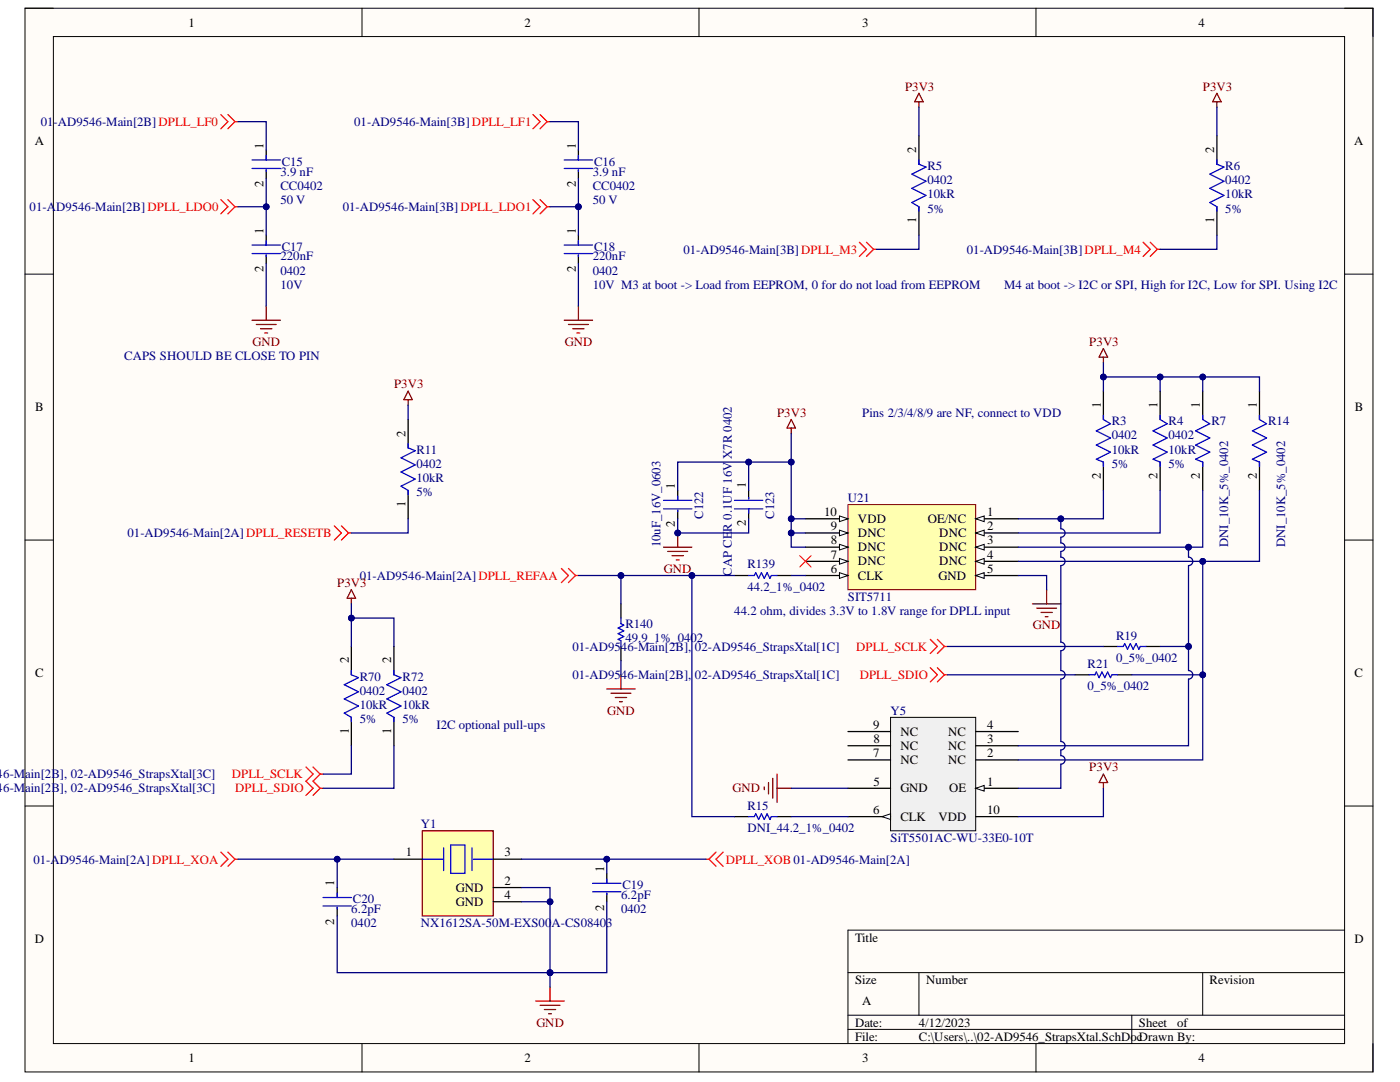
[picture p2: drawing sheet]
<svg xmlns="http://www.w3.org/2000/svg" width="279mm" height="216mm" viewBox="0 0 279 216" stroke-linecap="round" stroke-linejoin="round" font-family="sans-serif">
<defs><g id="words">
<g font-size="2.5">
<text x="37.6" y="5.3">1</text>
<text x="104.7" y="5.3">2</text>
<text x="172.1" y="5.3">3</text>
<text x="239.2" y="5.3">4</text>
<text x="6.9" y="29">A</text>
<text x="52.6" y="29.7" transform="rotate(-90 52.6 29.7)">1</text>
<text x="114.9" y="29.7" transform="rotate(-90 114.9 29.7)">1</text>
<text x="270.2" y="29">A</text>
<text x="182.8" y="30.5" transform="rotate(-90 182.8 30.5)">2</text>
<text x="242.3" y="30.5" transform="rotate(-90 242.3 30.5)">2</text>
<text x="52.6" y="37.4" transform="rotate(-90 52.6 37.4)">2</text>
<text x="114.9" y="37.4" transform="rotate(-90 114.9 37.4)">2</text>
<text x="52.6" y="46.7" transform="rotate(-90 52.6 46.7)">1</text>
<text x="114.9" y="46.7" transform="rotate(-90 114.9 46.7)">1</text>
<text x="182.8" y="44.5" transform="rotate(-90 182.8 44.5)">1</text>
<text x="242.3" y="44.5" transform="rotate(-90 242.3 44.5)">1</text>
<text x="52.6" y="54.3" transform="rotate(-90 52.6 54.3)">2</text>
<text x="114.9" y="54.3" transform="rotate(-90 114.9 54.3)">2</text>
<text x="7" y="82.1">B</text>
<text x="219.7" y="81.5" transform="rotate(-90 219.7 81.5)">1</text>
<text x="231" y="81.5" transform="rotate(-90 231 81.5)">1</text>
<text x="239.5" y="81.5" transform="rotate(-90 239.5 81.5)">1</text>
<text x="250.8" y="81.5" transform="rotate(-90 250.8 81.5)">1</text>
<text x="270.4" y="82.1">B</text>
<text x="80.9" y="87.1" transform="rotate(-90 80.9 87.1)">2</text>
<text x="219.7" y="95.7" transform="rotate(-90 219.7 95.7)">2</text>
<text x="231" y="95.7" transform="rotate(-90 231 95.7)">2</text>
<text x="239.5" y="95.7" transform="rotate(-90 239.5 95.7)">2</text>
<text x="250.8" y="95.7" transform="rotate(-90 250.8 95.7)">2</text>
<text x="80.9" y="101.1" transform="rotate(-90 80.9 101.1)">1</text>
<text x="134.7" y="97.6" transform="rotate(-90 134.7 97.6)">1</text>
<text x="148.8" y="97.3" transform="rotate(-90 148.8 97.3)">1</text>
<text x="134.7" y="105.2" transform="rotate(-90 134.7 105.2)">2</text>
<text x="148.8" y="105" transform="rotate(-90 148.8 105)">2</text>
<text x="164.5" y="102.9">10</text>
<text x="165.8" y="105.8">9</text>
<text x="171.2" y="104.4">VDD</text>
<text x="171.2" y="107.2">DNC</text>
<text x="185.2" y="104.4">OE/NC</text>
<text x="187.5" y="107.2">DNC</text>
<text x="197" y="105.8">2</text>
<text x="197" y="102.9">1</text>
<text x="165.8" y="108.6">8</text>
<text x="165.8" y="111.5">7</text>
<text x="171.2" y="110">DNC</text>
<text x="171.2" y="112.8">DNC</text>
<text x="187.5" y="112.8">DNC</text>
<text x="187.5" y="110">DNC</text>
<text x="197" y="111.5">4</text>
<text x="197" y="108.6">3</text>
<text x="165.8" y="114.3">6</text>
<text x="171.2" y="115.7">CLK</text>
<text x="187.3" y="115.7">GND</text>
<text x="197" y="114.3">5</text>
<text x="7" y="135.1">C</text>
<text x="69.6" y="132.3" transform="rotate(-90 69.6 132.3)">2</text>
<text x="78" y="132.3" transform="rotate(-90 78 132.3)">2</text>
<text x="270.3" y="135.1">C</text>
<text x="69.6" y="146.4" transform="rotate(-90 69.6 146.4)">1</text>
<text x="78" y="146.4" transform="rotate(-90 78 146.4)">1</text>
<text x="174.3" y="145.4">9</text>
<text x="174.4" y="148.2">8</text>
<text x="179.7" y="149.7">NC</text>
<text x="179.7" y="146.8">NC</text>
<text x="189.2" y="149.7">NC</text>
<text x="189.2" y="146.8">NC</text>
<text x="197" y="148.2">3</text>
<text x="197" y="145.4">4</text>
<text x="174.3" y="151.1">7</text>
<text x="179.7" y="152.5">NC</text>
<text x="189.2" y="152.5">NC</text>
<text x="197" y="151.1">2</text>
<text x="174.4" y="156.8">5</text>
<text x="179.7" y="158.1">GND</text>
<text x="189.4" y="158.1">OE</text>
<text x="197" y="156.8">1</text>
<text x="174.3" y="162.4">6</text>
<text x="179.7" y="163.8">CLK</text>
<text x="187.3" y="163.8">VDD</text>
<text x="197" y="162.4">10</text>
<text x="81" y="170.9">1</text>
<text x="100.7" y="170.9">3</text>
<text x="66.7" y="176.8" transform="rotate(-90 66.7 176.8)">1</text>
<text x="91" y="178">GND</text>
<text x="100.7" y="176.5">2</text>
<text x="100.7" y="179.3">4</text>
<text x="120.6" y="174" transform="rotate(-90 120.6 174)">1</text>
<text x="66.7" y="184.5" transform="rotate(-90 66.7 184.5)">2</text>
<text x="91" y="180.8">GND</text>
<text x="120.6" y="181.7" transform="rotate(-90 120.6 181.7)">2</text>
<text x="6.9" y="188.2">D</text>
<text x="170.6" y="187.9">Title</text>
<text x="270.3" y="188.2">D</text>
<text x="170.6" y="196.3">Size</text>
<text x="184.8" y="196.3">Number</text>
<text x="241.4" y="196.3">Revision</text>
<text x="172.1" y="200.6">A</text>
<text x="170.6" y="204.9">Date:</text>
<text x="170.6" y="207.6">File:</text>
<text x="183.4" y="204.9">4/12/2023</text>
<text x="183.4" y="207.6">C:\Users\..\02-AD9546_StrapsXtal.SchDocDrawn By:</text>
<text x="227.3" y="204.9">Sheet</text>
<text x="234.9" y="204.9">of</text>
<text x="37.6" y="212">1</text>
<text x="104.7" y="212">2</text>
<text x="172.1" y="212">3</text>
<text x="239.2" y="212">4</text>
</g>
<g font-size="2.5" fill="#800000">
<text x="180.6" y="18.1">P3V3</text>
<text x="240.1" y="18.1">P3V3</text>
<text x="50.4" y="69">GND</text>
<text x="112.7" y="69">GND</text>
<text x="217.4" y="69">P3V3</text>
<text x="78.6" y="77.5">P3V3</text>
<text x="155.1" y="83.2">P3V3</text>
<text x="67.3" y="117.1">P3V3</text>
<text x="132.5" y="114.3">GND</text>
<text x="206.1" y="125.6">GND</text>
<text x="121.2" y="142.6">GND</text>
<text x="217.4" y="153.9">P3V3</text>
<text x="146.2" y="158.1">GND</text>
<text x="107" y="204.9">GND</text>
</g>
<g font-size="2.5" fill="#000080">
<text x="8.1" y="25.1">01-AD9546-Main[2B]DPLL_LF0</text>
<text x="70.7" y="25.1">01-AD9546-Main[3B]DPLL_LF1</text>
<text x="56" y="35.1">3.9 nF</text>
<text x="56.2" y="33">C15</text>
<text x="118.3" y="35.1">3.9 nF</text>
<text x="118.5" y="33">C16</text>
<text x="185.1" y="33.9">R5</text>
<text x="244.5" y="33.9">R6</text>
<text x="56" y="40.7">50 V</text>
<text x="56" y="37.9">CC0402</text>
<text x="118.3" y="40.7">50 V</text>
<text x="118.3" y="37.9">CC0402</text>
<text x="185.1" y="36.8">0402</text>
<text x="185.1" y="39.6">10kR</text>
<text x="244.5" y="36.8">0402</text>
<text x="244.5" y="39.6">10kR</text>
<text x="5.9" y="42.1">01-A</text>
<text x="11.2" y="42.1">D9546-Main[2B]DPLL_LDO0</text>
<text x="68.4" y="42.1">01-AD9546-Main[3B]DPLL_LDO1</text>
<text x="185.1" y="42.4">5%</text>
<text x="244.5" y="42.4">5%</text>
<text x="56" y="52">220nF</text>
<text x="56.2" y="50">C17</text>
<text x="118.3" y="52">220nF</text>
<text x="118.5" y="50">C18</text>
<text x="136.4" y="50.6">01-AD9546-Main[3B]DPLL_M3</text>
<text x="193" y="50.6">01-AD9546-Main[3B]DPLL_M4</text>
<text x="56" y="57.6">10V</text>
<text x="56" y="54.9">0402</text>
<text x="118.3" y="57.6">10V M3 at boot -&gt; Load from EEPROM, 0 for do not load from EEPROM</text>
<text x="118.3" y="54.9">0402</text>
<text x="200.4" y="57.6">M4 at boot -&gt; I2C or SPI, High for I2C, Low for SPI. Using I2C</text>
<text x="24.8" y="71.8">CAPS SHOULD BE CLOSE TO PIN</text>
<text x="172.1" y="83.2">Pins 2/3/4/8/9 are NF, connect to VDD</text>
<text x="221.9" y="87.6">0402</text>
<text x="221.9" y="84.9">R3</text>
<text x="233.2" y="87.6">0402</text>
<text x="233.2" y="84.9">R4</text>
<text x="241.7" y="84.9">R7</text>
<text x="253.1" y="84.9">R14</text>
<text x="83.1" y="93.3">0402</text>
<text x="83.1" y="90.5">R11</text>
<text x="146" y="91.6" transform="rotate(-90 146 91.6)">X7R 0402</text>
<text x="221.9" y="90.5">10kR</text>
<text x="221.9" y="93.3">5%</text>
<text x="233.2" y="90.5">10kR</text>
<text x="233.2" y="93.3">5%</text>
<text x="83.1" y="96.2">10kR</text>
<text x="83.1" y="99">5%</text>
<text x="169.2" y="100.1">U21</text>
<text x="25.5" y="107.2">01-AD9546-Main[2A]DPLL_RESETB</text>
<text x="140.4" y="103.5" transform="rotate(-90 140.4 103.5)">C122</text>
<text x="146" y="106.1" transform="rotate(-90 146 106.1)">R 0.1UF 16V</text>
<text x="154.5" y="103.5" transform="rotate(-90 154.5 103.5)">C123</text>
<text x="131.8" y="109.2" transform="rotate(-90 131.8 109.2)">10uF_16V_0603</text>
<text x="149.2" y="113.4">R139</text>
<text x="245.1" y="109.2" transform="rotate(-90 245.1 109.2)">DNI_10K_5%_0402</text>
<text x="256.5" y="109.2" transform="rotate(-90 256.5 109.2)">DNI_10K_5%_0402</text>
<text x="71.8" y="115.7">01-AD9546-Main[2A]DPLL_REFAA</text>
<text x="146" y="114.9" transform="rotate(-90 146 114.9)">CAP CE</text>
<text x="149.2" y="118">44.2_1%_0402</text>
<text x="169.2" y="119.9">SIT5711</text>
<text x="124.8" y="125.3">R140</text>
<text x="146.5" y="122.8">44.2 ohm, divides 3.3V to 1.8V range for DPLL input</text>
<text x="114.2" y="129.8">01-AD9546-Main[2B],</text>
<text x="124.8" y="128.1">49.9_1%_0402</text>
<text x="138.7" y="129.8">02-AD9546_StrapsXtal[1C]</text>
<text x="222.7" y="127.6">R19</text>
<text x="71.8" y="135.8">R70</text>
<text x="80.3" y="135.8">R72</text>
<text x="114.2" y="135.5">01-AD9546-Main[2B],</text>
<text x="138.7" y="135.5">02-AD9546_StrapsXtal[1C]</text>
<text x="217.1" y="133.3">R21</text>
<text x="217.1" y="137.8">0_5%_0402</text>
<text x="222.7" y="132.1">0_5%_0402</text>
<text x="71.8" y="138.6">0402</text>
<text x="71.8" y="141.5">10kR</text>
<text x="80.3" y="138.6">0402</text>
<text x="80.3" y="141.5">10kR</text>
<text x="177.7" y="142.6">Y5</text>
<text x="71.8" y="144.3">5%</text>
<text x="80.3" y="144.3">5%</text>
<text x="87.1" y="145.4">I2C optional pull-ups</text>
<text x="-.6" y="155.3">46-M</text>
<text x="5.1" y="155.3">ain[2B], 02-AD9546_StrapsXtal[3C]</text>
<text x="-.6" y="158.1">46-M</text>
<text x="5.1" y="158.1">ain[2B], 02-AD9546_StrapsXtal[3C]</text>
<text x="149.2" y="161.6">R15</text>
<text x="84" y="165.2">Y1</text>
<text x="149.2" y="166.1">DNI_44.2_1%_0402</text>
<text x="6.7" y="172.3">01-AD9546-Main[2A]DPLL_XOA</text>
<text x="177.7" y="168.1">SiT5501AC-WU-33E0-10T</text>
<text x="124" y="179.3">6.2pF</text>
<text x="124.2" y="177.4">C19</text>
<text x="70.1" y="185">0402</text>
<text x="70.1" y="182.2">6.2pF</text>
<text x="70.4" y="180.3">C20</text>
<text x="84" y="185">NX1612SA-50M-EXS00A-CS08403</text>
<text x="124" y="182.2">0402</text>
</g>
<g font-size="2.5" fill="#f00">
<text x="170.9" y="129.8">DPLL_SCLK</text>
<text x="171.6" y="135.5">DPLL_SDIO</text>
<text x="46.3" y="155.3">DPLL_SCLK</text>
<text x="46.9" y="158.1">DPLL_SDIO</text>
<text x="144.8" y="172.3">DPLL_XOB 01-AD9546-Main[2A]</text>
</g>
</g></defs>
<path d="M5 1.6h269v212.3h-269z" fill-rule="evenodd" fill="#fffcf8"/>
<path d="M5 1.6h269v212.3h-269z" fill="none" stroke="#000" stroke-width=".2"/>
<path d="M10.7 7.3h257.6v200.9h-257.6z" fill-rule="evenodd" fill="#fffcf8"/>
<g fill="none" stroke="#000" stroke-width=".2">
<path d="M5 1.6h5.7M10.7 7.3h257.6v200.9h-257.6zM72.2 1.6v5.7M139.5 1.6v5.7M206.8 1.6v5.7M268.3 1.6h5.7v5.7M5 54.7h5.7M268.3 54.7h5.7M5 107.8h5.7M268.3 107.8h5.7M5 160.8h5.7M268.3 160.8h5.7"/>
<path d="M169.2 194.1h99.1M183.4 194.1v8.5M240 194.1v8.5M268.3 185.6h-99.1v22.6M72.2 208.2v5.7M139.5 208.2v5.7M169.2 202.6h99.1M169.2 205.4h99.1M206.8 208.2v5.7M225.9 202.6v5.6M274 208.2v5.7"/>
</g>
<g fill="none" stroke="#000" stroke-width=".25">
<path d="M53.1 29.9v2M53.1 33.9v1.7M115.4 29.9v2M115.4 33.9v1.7M183.4 27.1v5.7M242.9 27.1v5.7M53.1 46.9v2M53.1 50.9v1.7M115.4 46.9v2M115.4 50.9v1.7M183.4 41.3v5.6M242.9 41.3v5.6"/>
<path d="M81.4 83.7v5.7M81.4 97.9v5.6M67.3 177.1v2M121.1 174.3v2M121.1 178.2v1.7M67.3 181.1v1.7"/>
</g>
<g fill="none" stroke="#00f" stroke-width=".25">
<path d="M50.3 31.9h5.7M50.3 33.6h5.7M53.1 31.1v.8M53.1 33.9v.3M112.6 31.9h5.7M112.6 33.6h5.7M115.4 31.1v.8M115.4 33.9v.3M183.4 31.9v.9l1.4 .5-2.8 1.4 2.8 1.5-2.8 1.4 2.8 1.4-2.8 1.4 1.4 .9v.8M242.9 31.9v.9l1.4 .5-2.9 1.4 2.9 1.5-2.9 1.4 2.9 1.4-2.9 1.4 1.5 .9v.8M50.3 48.9h5.7M50.3 50.6h5.7"/>
<path d="M53.1 48v.9M53.1 50.9v.3M112.6 48.9h5.7M112.6 50.6h5.7M115.4 48v.9M115.4 50.9v.3M81.4 88.5v.9l1.5 .5-2.9 1.4 2.9 1.5-2.9 1.4 2.9 1.4-2.9 1.4 1.4 .9v.8M64.5 179.1h5.6M67.3 178.2v.9M118.3 176.3h5.6M118.3 177.9h5.6M121.1 175.4v.9"/>
<path d="M121.1 178.2v.3M64.5 180.8h5.6M67.3 181.1v.2"/>
</g>
<g fill="none" stroke="#f00" stroke-width=".25">
<path d="M44.1 39.8l1.4 1.5-1.4 1.4M44.1 22.9l1.4 1.4-1.4 1.4M45.5 39.8l1.4 1.5M45.5 22.9l1.4 1.4M46.9 24.3l-1.4 1.4M46.9 24.3h.6M106.4 39.8l1.4 1.5-1.4 1.4M106.4 22.9l1.4 1.4-1.4 1.4M107.8 39.8l1.4 1.5M107.8 22.9l1.4 1.4M109.2 24.3h.6M109.2 24.3l-1.4 1.4"/>
<path d="M46.9 41.3l-1.4 1.4M46.9 41.3h.6M109.2 41.3h.6M109.2 41.3l-1.4 1.4M171.5 48.3l1.4 1.4-1.4 1.5M172.9 48.3l1.4 1.4M174.3 49.7l-1.4 1.5M174.3 49.7h.6M228.1 48.3l1.5 1.4-1.5 1.5M229.6 48.3l1.4 1.4M231 49.7h.5M231 49.7l-1.4 1.5"/>
<path d="M66.7 104.9l1.4 1.4-1.4 1.5M68.1 104.9l1.5 1.4M69.6 106.3l-1.5 1.5M69.6 106.3h.5M44.1 170l1.4 1.4-1.4 1.5M45.5 170l1.4 1.4M46.9 171.4h.6M46.9 171.4l-1.4 1.5M140.9 171.4h.6M141.5 171.4l1.4 1.5M142.9 170l-1.4 1.4M144.3 170l-1.4 1.4 1.4 1.5"/>
</g>
<g fill="none" stroke="#800000" stroke-width=".25">
<path d="M50.3 63.9h5.7M51.1 64.7h4M52 65.6h2.3M52.8 66.4h.6M53.1 61.1v2.8M81.4 78l.9 1.7h-1.7zM81.4 79.7v1.2M112.6 63.9h5.7M113.4 64.7h4M114.3 65.6h2.3M115.1 66.4h.6M115.4 61.1v2.8"/>
<path d="M106.9 199.7h5.7M109.8 196.9v2.8M107.8 200.6h4M108.6 201.4h2.3M109.5 202.3h.6"/>
</g>
<path d="M169.2 100.7h25.5v17h-25.5z" fill-rule="evenodd" fill="#ffffb0"/>
<path d="M169.2 100.7h25.5v17h-25.5z" fill="none" stroke="#800000" stroke-width=".2"/>
<path d="M160.7 103.5h8.5" fill="none" stroke="#000" stroke-width=".25"/>
<path d="M167.5 103l1.7 .5-1.7 .6z" fill="#f8fcff"/>
<path d="M167.5 103l1.7 .5-1.7 .6z" fill="none" stroke="#000" stroke-width=".2"/>
<path d="M160.7 106.3h8.5" fill="none" stroke="#000" stroke-width=".25"/>
<path d="M167.5 105.8l1.7 .5-1.7 .6z" fill="#f8fcff"/>
<path d="M167.5 105.8l1.7 .5-1.7 .6z" fill="none" stroke="#000" stroke-width=".2"/>
<path d="M160.7 109.2h8.5" fill="none" stroke="#000" stroke-width=".25"/>
<path d="M167.5 108.6l1.7 .6-1.7 .5z" fill="#f8fcff"/>
<path d="M167.5 108.6l1.7 .6-1.7 .5z" fill="none" stroke="#000" stroke-width=".2"/>
<path d="M160.7 112h8.5" fill="none" stroke="#000" stroke-width=".25"/>
<path d="M167.5 111.4l1.7 .6-1.7 .6z" fill="#f8fcff"/>
<path d="M167.5 111.4l1.7 .6-1.7 .6z" fill="none" stroke="#000" stroke-width=".2"/>
<path d="M160.7 114.8h8.5" fill="none" stroke="#000" stroke-width=".25"/>
<path d="M167.5 114.3l1.7 .5-1.7 .6z" fill="#f8fcff"/>
<path d="M167.5 114.3l1.7 .5-1.7 .6z" fill="none" stroke="#000" stroke-width=".2"/>
<path d="M194.7 114.8h8.5" fill="none" stroke="#000" stroke-width=".25"/>
<path d="M194.7 114.8l1.7-.5v1.1z" fill="#f8fcff"/>
<path d="M194.7 114.8l1.7-.5v1.1z" fill="none" stroke="#000" stroke-width=".2"/>
<path d="M194.7 112h8.5" fill="none" stroke="#000" stroke-width=".25"/>
<path d="M194.7 112l1.7-.6v1.2z" fill="#f8fcff"/>
<path d="M194.7 112l1.7-.6v1.2z" fill="none" stroke="#000" stroke-width=".2"/>
<path d="M194.7 109.2h8.5" fill="none" stroke="#000" stroke-width=".25"/>
<path d="M194.7 109.2l1.7-.6v1.2z" fill="#f8fcff"/>
<path d="M194.7 109.2l1.7-.6v1.2z" fill="none" stroke="#000" stroke-width=".2"/>
<path d="M194.7 106.3h8.5" fill="none" stroke="#000" stroke-width=".25"/>
<path d="M194.7 106.3l1.7-.5v1.1z" fill="#f8fcff"/>
<path d="M194.7 106.3l1.7-.5v1.1z" fill="none" stroke="#000" stroke-width=".2"/>
<path d="M194.7 103.5h8.5" fill="none" stroke="#000" stroke-width=".25"/>
<path d="M194.7 103.5l1.7-.5v1.1z" fill="#f8fcff"/>
<path d="M194.7 103.5l1.7-.5v1.1z" fill="none" stroke="#000" stroke-width=".2"/>
<path d="M132.4 109.2h5.7M133.3 110h3.9M134.1 110.9h2.3M135 111.7h.5M135.2 106.3v2.9M208.9 117.7v2.8M206 120.5h5.7M206.9 121.3h4M207.7 122.2h2.3M208.6 123h.6" fill="none" stroke="#800000" stroke-width=".25"/>
<path d="M159.6 110.9l2.3 2.2M161.9 110.9l-2.3 2.2" fill="none" stroke="#f00" stroke-width=".2"/>
<path d="M149.4 97.9v1.7M149.4 101.5v2" fill="none" stroke="#000" stroke-width=".25"/>
<path d="M146.6 99.8h5.6M149.4 99.3v.3M146.6 101.5h5.6M149.4 101.5v.9" fill="none" stroke="#00f" stroke-width=".25"/>
<circle cx="135.2" cy="106.3" r=".57" fill="#000080"/>
<circle cx="135.2" cy="106.3" r=".57" fill="none" stroke="#000080" stroke-width=".2"/>
<g fill="none" stroke="#800000" stroke-width=".25">
<path d="M183.4 18.6l.8 1.7h-1.7zM242.9 18.6l.8 1.7h-1.7zM183.4 20.3v1.2M242.9 20.3v1.2M220.2 69.6l.9 1.7h-1.7zM220.2 71.3v1.1M157.9 83.7l.9 1.7h-1.7zM157.9 85.4v1.1M70.1 117.7l.9 1.7h-1.7zM70.1 119.4v1.1M121.1 137.5h5.7M121.9 138.3h4"/>
<path d="M122.8 139.2h2.3M123.9 134.6v2.9M123.6 140h.6"/>
</g>
<g fill="none" stroke="#f00" stroke-width=".25">
<path d="M112 113.4l1.4 1.4-1.4 1.5M113.4 113.4l1.5 1.4M114.9 114.8l-1.5 1.5M114.9 114.8h.5M185.7 133.2l1.4 1.4-1.4 1.5M185.7 127.6l1.4 1.4-1.4 1.4M187.1 133.2l1.4 1.4M187.1 127.6l1.4 1.4M188.5 134.6l-1.4 1.5M188.5 134.6h.6M188.5 129l-1.4 1.4M188.5 129h.6"/>
<path d="M61.1 153l1.4 1.5-1.4 1.4 1.4 1.4-1.4 1.4M62.5 153l1.4 1.5M63.9 157.3l-1.4 1.4M63.9 154.5l-1.4 1.4 1.4 1.4M63.9 157.3h.6M63.9 154.5h.6"/>
</g>
<g fill="none" stroke="#000" stroke-width=".25">
<path d="M220.2 78v5.7M231.5 78v5.7M251.4 78v5.7M135.2 97.9v1.9M220.2 92.2v5.7M231.5 92.2v5.7M251.4 92.2v5.7M135.2 101.8v1.7M146.6 114.8h2.8M155.1 114.8h2.8M70.1 129v5.6M78.6 129v5.6"/>
<path d="M123.9 120.5v2.8M123.9 129v2.8M214.5 134.6h2.9M220.2 129h2.8M223 134.6h2.9M228.7 129h2.8M70.1 143.1v5.7M78.6 143.1v5.7"/>
</g>
<g fill="none" stroke="#00f" stroke-width=".25">
<path d="M132.4 99.8h5.7M135.2 99v.8M220.2 82.9v.8l1.4 .9-2.8 1.4 2.8 1.4-2.8 1.4 2.8 1.4-2.8 1.4 1.4 .6v.8M231.5 82.9v.8l1.4 .9-2.8 1.4 2.8 1.4-2.8 1.4 2.8 1.4-2.8 1.4 1.4 .6v.8M251.4 82.9v.8l1.4 .9-2.9 1.4 2.9 1.4-2.9 1.4 2.9 1.4-2.9 1.4 1.5 .6v.8M132.4 101.5h5.7M135.2 101.8v.3M149.4 114.8h1.1l.3-.5 .6 1.1 .6-1.1 .5 1.1 .6-1.1 .6 1.1 .2-.6h1.2M70.1 133.8v.8l1.4 .6-2.8 1.4 2.8 1.4-2.8 1.5 2.8 1.4-2.8 1.4 1.4 .8v.9M78.6 133.8v.8l1.4 .6-2.8 1.4 2.8 1.4-2.8 1.5 2.8 1.4-2.8 1.4 1.4 .8v.9M123.9 123.3v1.2l.6 .2-1.1 .6 1.1 .6-1.1 .5 1.1 .6-1.1 .6 .5 .3v1.1M217.4 134.6h1.1l.3-.5 .6 1.1 .5-1.1 .6 1.1 .6-1.1 .5 1.1 .3-.6h1.1"/>
<path d="M223 129h1.2l.3-.6 .5 1.2 .6-1.2 .5 1.2 .6-1.2 .6 1.2 .3-.6h1.1"/>
</g>
<path d="M84.3 165.8h14.1v17h-14.1z" fill-rule="evenodd" fill="#ffffb0"/>
<path d="M84.3 165.8h14.1v17h-14.1z" fill="none" stroke="#800000" stroke-width=".25"/>
<path d="M240 82.9v.8l1.4 .9-2.8 1.4 2.8 1.4-2.8 1.4 2.8 1.4-2.8 1.4 1.4 .6v.8M84.3 171.4h4.2M88.5 169.2v4.5M92.8 168.6h-2.9v5.7h2.9v-5.7M94.2 169.2v4.5M94.5 171.4h3.9" fill="none" stroke="#00f" stroke-width=".25"/>
<path d="M240 78v5.7M240 92.2v5.7M78.6 171.4h5.7M98.4 171.4h5.7M98.4 177.1h5.7M98.4 179.9h5.7" fill="none" stroke="#000" stroke-width=".25"/>
<path d="M177.7 143.1h17v22.7h-17z" fill-rule="evenodd" fill="#f0f0f0"/>
<path d="M177.7 143.1h17v22.7h-17z" fill="none" stroke="#000" stroke-width=".2"/>
<path d="M194.7 157.3h8.5" fill="none" stroke="#000" stroke-width=".25"/>
<path d="M194.7 157.3l1.7-.6v1.2z" fill="#f8fcff"/>
<path d="M194.7 157.3l1.7-.6v1.2z" fill="none" stroke="#000" stroke-width=".2"/>
<path d="M169.2 157.3h8.5M194.7 151.6h8.5M194.7 148.8h8.5M194.7 146h8.5M169.2 162.9h8.5" fill="none" stroke="#000" stroke-width=".25"/>
<path d="M176 162.9l1.7-.5v1.1z" fill="#f8fcff"/>
<path d="M176 162.9l1.7-.5v1.1z" fill="none" stroke="#000" stroke-width=".2"/>
<path d="M169.2 151.6h8.5M169.2 148.8h8.5M169.2 146h8.5M194.7 162.9h8.5" fill="none" stroke="#000" stroke-width=".25"/>
<path d="M53.1 35.6v5.7h-5.6" fill="none" stroke="#000080" stroke-width=".25"/>
<circle cx="53.1" cy="41.3" r=".57" fill="#000080"/>
<circle cx="53.1" cy="41.3" r=".57" fill="none" stroke="#000080" stroke-width=".2"/>
<path d="M53.1 41.3v5.6" fill="none" stroke="#000080" stroke-width=".25"/>
<circle cx="53.1" cy="41.3" r=".57" fill="#000080"/>
<circle cx="53.1" cy="41.3" r=".57" fill="none" stroke="#000080" stroke-width=".2"/>
<path d="M47.5 24.3h5.6v5.6M115.4 35.6v5.7h-5.6M53.1 52.6v8.5" fill="none" stroke="#000080" stroke-width=".25"/>
<circle cx="115.4" cy="41.3" r=".57" fill="#000080"/>
<circle cx="115.4" cy="41.3" r=".57" fill="none" stroke="#000080" stroke-width=".2"/>
<path d="M115.4 41.3v5.6" fill="none" stroke="#000080" stroke-width=".25"/>
<circle cx="115.4" cy="41.3" r=".57" fill="#000080"/>
<circle cx="115.4" cy="41.3" r=".57" fill="none" stroke="#000080" stroke-width=".2"/>
<path d="M109.8 24.3h5.6v5.6M183.4 21.5v5.6M242.9 21.5v5.6M115.4 52.6v8.5M81.4 80.9v2.8M121.1 179.9v14.2h-11.3" fill="none" stroke="#000080" stroke-width=".25"/>
<circle cx="109.8" cy="194.1" r=".56" fill="#000080"/>
<circle cx="109.8" cy="194.1" r=".56" fill="none" stroke="#000080" stroke-width=".2"/>
<path d="M67.3 182.8v11.3h42.5" fill="none" stroke="#000080" stroke-width=".25"/>
<circle cx="109.8" cy="194.1" r=".56" fill="#000080"/>
<circle cx="109.8" cy="194.1" r=".56" fill="none" stroke="#000080" stroke-width=".2"/>
<path d="M67.3 171.4v5.7" fill="none" stroke="#000080" stroke-width=".25"/>
<circle cx="67.3" cy="171.4" r=".57" fill="#000080"/>
<circle cx="67.3" cy="171.4" r=".57" fill="none" stroke="#000080" stroke-width=".2"/>
<path d="M121.1 171.4v2.9" fill="none" stroke="#000080" stroke-width=".25"/>
<circle cx="121.1" cy="171.4" r=".57" fill="#000080"/>
<circle cx="121.1" cy="171.4" r=".57" fill="none" stroke="#000080" stroke-width=".2"/>
<path d="M149.4 92.2v5.7M203.2 114.8h5.7v2.9" fill="none" stroke="#000080" stroke-width=".25"/>
<circle cx="149.4" cy="92.2" r=".57" fill="#000080"/>
<circle cx="149.4" cy="92.2" r=".57" fill="none" stroke="#000080" stroke-width=".2"/>
<path d="M135.2 103.5v2.8h14.2v-2.8" fill="none" stroke="#000080" stroke-width=".25"/>
<circle cx="135.2" cy="106.3" r=".57" fill="#000080"/>
<circle cx="135.2" cy="106.3" r=".57" fill="none" stroke="#000080" stroke-width=".2"/>
<path d="M157.9 86.5v5.7" fill="none" stroke="#000080" stroke-width=".25"/>
<circle cx="157.9" cy="92.2" r=".57" fill="#000080"/>
<circle cx="157.9" cy="92.2" r=".57" fill="none" stroke="#000080" stroke-width=".2"/>
<path d="M123.9 114.8v5.7M157.9 114.8h2.8" fill="none" stroke="#000080" stroke-width=".25"/>
<circle cx="123.9" cy="114.8" r=".57" fill="#000080"/>
<circle cx="123.9" cy="114.8" r=".57" fill="none" stroke="#000080" stroke-width=".2"/>
<path d="M70.1 123.3h8.5v5.7M123.9 131.8v2.8M70.1 148.8v5.7h-5.6M78.6 148.8v8.5h-14.1" fill="none" stroke="#000080" stroke-width=".25"/>
<circle cx="70.1" cy="123.3" r=".57" fill="#000080"/>
<circle cx="70.1" cy="123.3" r=".57" fill="none" stroke="#000080" stroke-width=".2"/>
<path d="M157.9 106.3h2.8" fill="none" stroke="#000080" stroke-width=".25"/>
<circle cx="157.9" cy="106.3" r=".57" fill="#000080"/>
<circle cx="157.9" cy="106.3" r=".57" fill="none" stroke="#000080" stroke-width=".2"/>
<path d="M183.4 46.9v2.8h-8.5M242.9 46.9v2.8h-11.4M81.4 103.5v2.8h-11.3M70.1 120.5v8.5" fill="none" stroke="#000080" stroke-width=".25"/>
<circle cx="70.1" cy="123.3" r=".57" fill="#000080"/>
<circle cx="70.1" cy="123.3" r=".57" fill="none" stroke="#000080" stroke-width=".2"/>
<path d="M115.4 114.8h31.2" fill="none" stroke="#000080" stroke-width=".25"/>
<circle cx="138.1" cy="114.8" r=".57" fill="#000080"/>
<circle cx="138.1" cy="114.8" r=".57" fill="none" stroke="#000080" stroke-width=".2"/>
<circle cx="123.9" cy="114.8" r=".57" fill="#000080"/>
<circle cx="123.9" cy="114.8" r=".57" fill="none" stroke="#000080" stroke-width=".2"/>
<path d="M157.9 103.5v5.7h2.8" fill="none" stroke="#000080" stroke-width=".25"/>
<circle cx="157.9" cy="106.3" r=".57" fill="#000080"/>
<circle cx="157.9" cy="106.3" r=".57" fill="none" stroke="#000080" stroke-width=".2"/>
<circle cx="157.9" cy="103.5" r=".57" fill="#000080"/>
<circle cx="157.9" cy="103.5" r=".57" fill="none" stroke="#000080" stroke-width=".2"/>
<path d="M135.2 97.9v-5.7h22.7v11.3h2.8" fill="none" stroke="#000080" stroke-width=".25"/>
<circle cx="157.9" cy="103.5" r=".57" fill="#000080"/>
<circle cx="157.9" cy="103.5" r=".57" fill="none" stroke="#000080" stroke-width=".2"/>
<circle cx="157.9" cy="92.2" r=".57" fill="#000080"/>
<circle cx="157.9" cy="92.2" r=".57" fill="none" stroke="#000080" stroke-width=".2"/>
<circle cx="149.4" cy="92.2" r=".57" fill="#000080"/>
<circle cx="149.4" cy="92.2" r=".57" fill="none" stroke="#000080" stroke-width=".2"/>
<path d="M47.5 171.4h31.1" fill="none" stroke="#000080" stroke-width=".25"/>
<circle cx="67.3" cy="171.4" r=".57" fill="#000080"/>
<circle cx="67.3" cy="171.4" r=".57" fill="none" stroke="#000080" stroke-width=".2"/>
<path d="M104.1 171.4h36.8" fill="none" stroke="#000080" stroke-width=".25"/>
<circle cx="121.1" cy="171.4" r=".57" fill="#000080"/>
<circle cx="121.1" cy="171.4" r=".57" fill="none" stroke="#000080" stroke-width=".2"/>
<path d="M220.2 97.9v5.6h-17" fill="none" stroke="#000080" stroke-width=".25"/>
<circle cx="211.7" cy="103.5" r=".57" fill="#000080"/>
<circle cx="211.7" cy="103.5" r=".57" fill="none" stroke="#000080" stroke-width=".2"/>
<path d="M220.2 72.4v5.6" fill="none" stroke="#000080" stroke-width=".25"/>
<circle cx="220.2" cy="75.2" r=".57" fill="#000080"/>
<circle cx="220.2" cy="75.2" r=".57" fill="none" stroke="#000080" stroke-width=".2"/>
<path d="M203.2 112h36.8v22.6h-14.1M189.1 134.6h25.4" fill="none" stroke="#000080" stroke-width=".25"/>
<circle cx="240" cy="134.7" r=".56" fill="#000080"/>
<circle cx="240" cy="134.7" r=".56" fill="none" stroke="#000080" stroke-width=".2"/>
<circle cx="240" cy="112" r=".57" fill="#000080"/>
<circle cx="240" cy="112" r=".57" fill="none" stroke="#000080" stroke-width=".2"/>
<path d="M203.2 109.2h34v2a.85 .85 0 0 1 .8 .8 .85 .85 0 0 1-.8 .9v16.1h-5.7M189.1 129h31.1" fill="none" stroke="#000080" stroke-width=".25"/>
<circle cx="237.2" cy="129" r=".56" fill="#000080"/>
<circle cx="237.2" cy="129" r=".56" fill="none" stroke="#000080" stroke-width=".2"/>
<circle cx="237.2" cy="109.2" r=".56" fill="#000080"/>
<circle cx="237.2" cy="109.2" r=".56" fill="none" stroke="#000080" stroke-width=".2"/>
<path d="M220.2 75.2h11.3v2.8M231.5 97.9v8.4h-28.3" fill="none" stroke="#000080" stroke-width=".25"/>
<circle cx="231.5" cy="75.2" r=".56" fill="#000080"/>
<circle cx="231.5" cy="75.2" r=".56" fill="none" stroke="#000080" stroke-width=".2"/>
<circle cx="220.2" cy="75.2" r=".57" fill="#000080"/>
<circle cx="220.2" cy="75.2" r=".57" fill="none" stroke="#000080" stroke-width=".2"/>
<path d="M240 97.9v11.3h-2.8" fill="none" stroke="#000080" stroke-width=".25"/>
<circle cx="237.2" cy="109.2" r=".56" fill="#000080"/>
<circle cx="237.2" cy="109.2" r=".56" fill="none" stroke="#000080" stroke-width=".2"/>
<path d="M251.4 97.9v14.1h-11.4" fill="none" stroke="#000080" stroke-width=".25"/>
<circle cx="240" cy="112" r=".57" fill="#000080"/>
<circle cx="240" cy="112" r=".57" fill="none" stroke="#000080" stroke-width=".2"/>
<path d="M231.5 75.2h8.5v2.8" fill="none" stroke="#000080" stroke-width=".25"/>
<circle cx="231.5" cy="75.2" r=".56" fill="#000080"/>
<circle cx="231.5" cy="75.2" r=".56" fill="none" stroke="#000080" stroke-width=".2"/>
<circle cx="240" cy="75.2" r=".56" fill="#000080"/>
<circle cx="240" cy="75.2" r=".56" fill="none" stroke="#000080" stroke-width=".2"/>
<path d="M240 75.2h11.4v2.8" fill="none" stroke="#000080" stroke-width=".25"/>
<circle cx="240" cy="75.2" r=".56" fill="#000080"/>
<circle cx="240" cy="75.2" r=".56" fill="none" stroke="#000080" stroke-width=".2"/>
<path d="M104.1 177.1h5.7v19.8" fill="none" stroke="#000080" stroke-width=".25"/>
<circle cx="109.8" cy="179.9" r=".57" fill="#000080"/>
<circle cx="109.8" cy="179.9" r=".57" fill="none" stroke="#000080" stroke-width=".2"/>
<circle cx="109.8" cy="194.1" r=".56" fill="#000080"/>
<circle cx="109.8" cy="194.1" r=".56" fill="none" stroke="#000080" stroke-width=".2"/>
<path d="M104.1 179.9h5.7" fill="none" stroke="#000080" stroke-width=".25"/>
<circle cx="109.8" cy="179.9" r=".57" fill="#000080"/>
<circle cx="109.8" cy="179.9" r=".57" fill="none" stroke="#000080" stroke-width=".2"/>
<path d="M146.6 162.9h2.8M155.1 162.9h2.8" fill="none" stroke="#000" stroke-width=".25"/>
<path d="M149.4 162.9h1.1l.3-.5 .6 1.1 .6-1.1 .5 1.1 .6-1.1 .6 1.1 .2-.6h1.2" fill="none" stroke="#00f" stroke-width=".25"/>
<path d="M138.1 114.8v48.1h8.5M157.9 162.9h11.3" fill="none" stroke="#000080" stroke-width=".25"/>
<circle cx="138.1" cy="114.8" r=".57" fill="#000080"/>
<circle cx="138.1" cy="114.8" r=".57" fill="none" stroke="#000080" stroke-width=".2"/>
<path d="M152.5 157v.6M153.4 156.2v2.2M154.2 155.3v4M155.1 154.5v5.6M155.1 157.3h2.8M220.2 154.5l.9 1.7h-1.7zM220.2 156.2v1.1" fill="none" stroke="#800000" stroke-width=".25"/>
<path d="M240 134.6v17h-36.8M157.9 157.3h11.3M220.2 157.3v5.6h-17" fill="none" stroke="#000080" stroke-width=".25"/>
<circle cx="240" cy="134.7" r=".56" fill="#000080"/>
<circle cx="240" cy="134.7" r=".56" fill="none" stroke="#000080" stroke-width=".2"/>
<path d="M237.2 129v4.8a.85 .85 0 0 1 .8 .9 .85 .85 0 0 1-.8 .8v13.3h-34" fill="none" stroke="#000080" stroke-width=".25"/>
<circle cx="237.2" cy="129" r=".56" fill="#000080"/>
<circle cx="237.2" cy="129" r=".56" fill="none" stroke="#000080" stroke-width=".2"/>
<path d="M211.7 103.5v2a.85 .85 0 0 1 .9 .9 .85 .85 0 0 1-.9 .8v1.1a.85 .85 0 0 1 .9 .9 .85 .85 0 0 1-.9 .8v1.2a.85 .85 0 0 1 .9 .8 .85 .85 0 0 1-.9 .9v15.2a.85 .85 0 0 1 .9 .9 .85 .85 0 0 1-.9 .8v4a.85 .85 0 0 1 .9 .9 .85 .85 0 0 1-.9 .8v12.5a.85 .85 0 0 1 .9 .8 .85 .85 0 0 1-.9 .8v1.2a.85 .85 0 0 1 .9 .8 .85 .85 0 0 1-.9 .9v4.8h-8.5" fill="none" stroke="#000080" stroke-width=".25"/>
<circle cx="211.7" cy="103.5" r=".57" fill="#000080"/>
<circle cx="211.7" cy="103.5" r=".57" fill="none" stroke="#000080" stroke-width=".2"/>
<use href="#words"/>
</svg>
